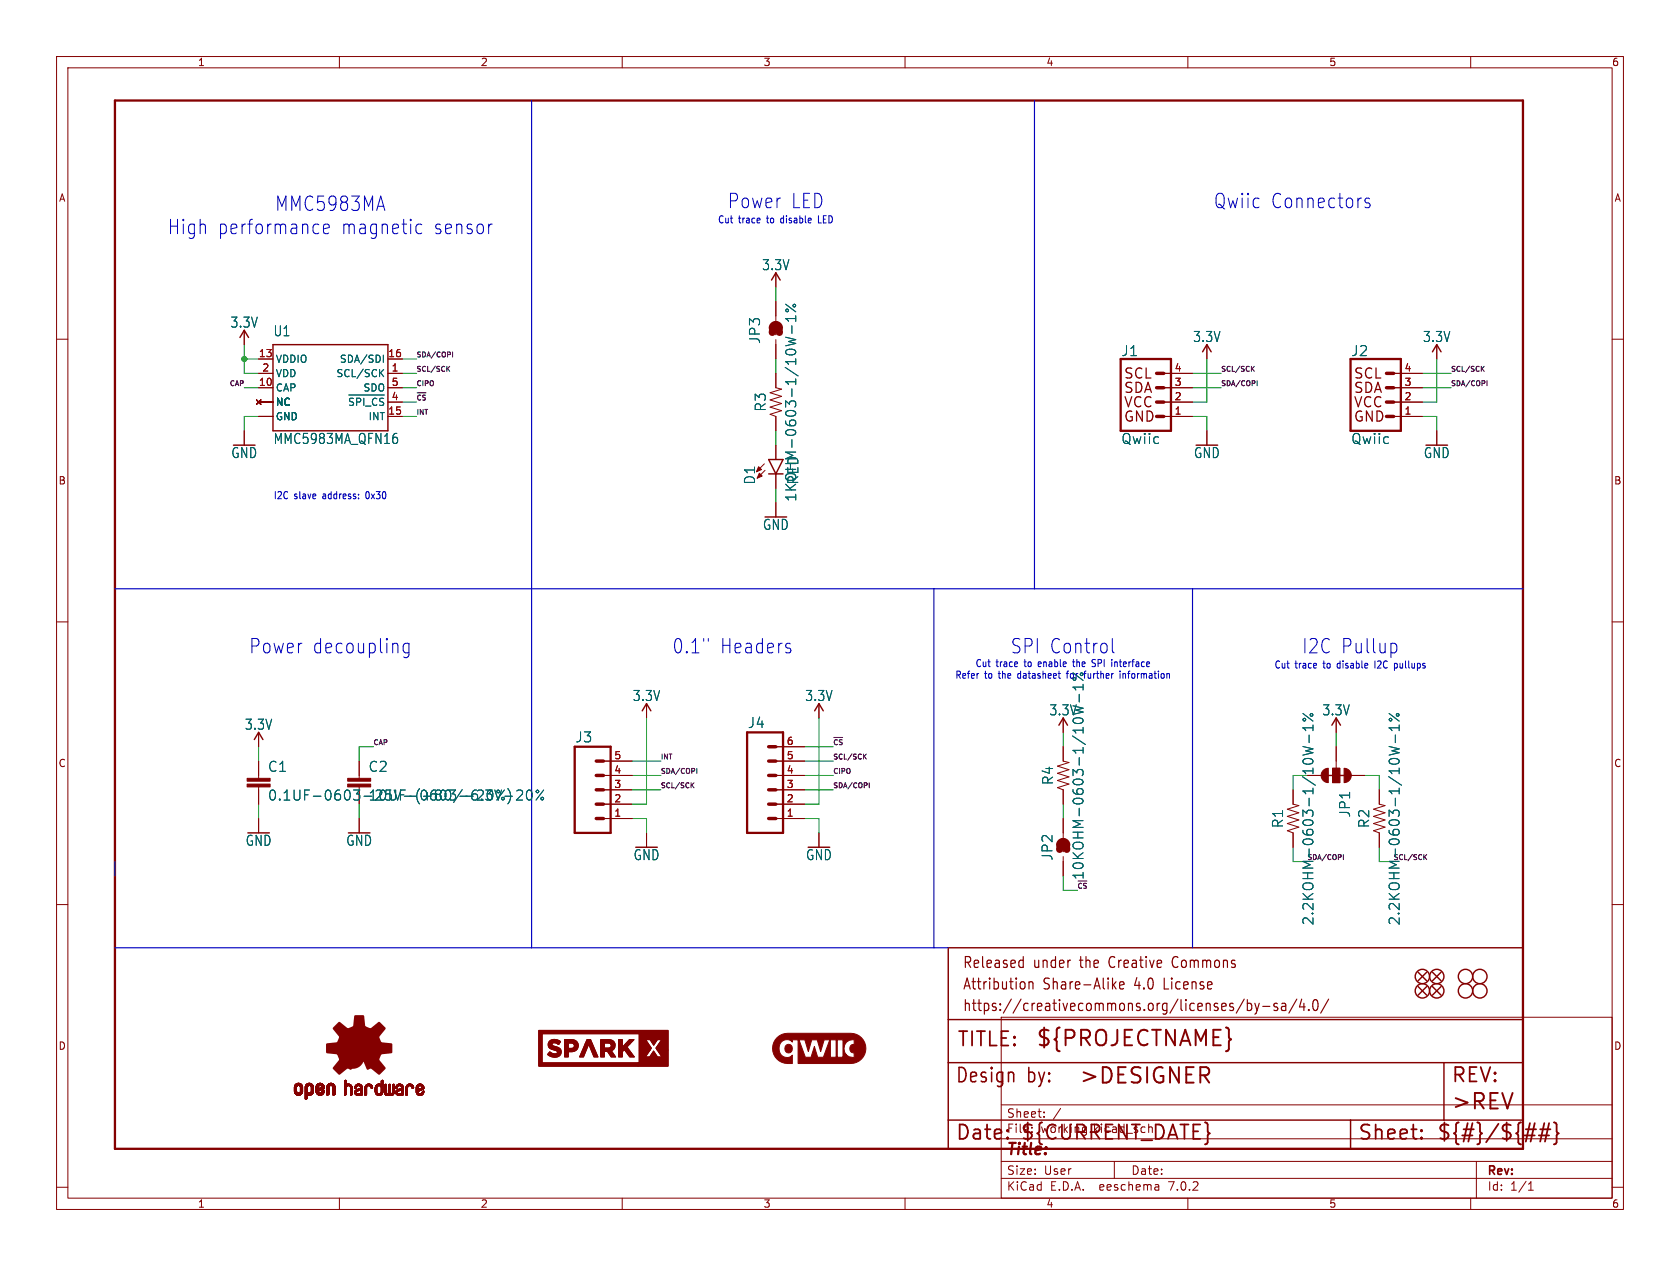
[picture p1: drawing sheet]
<svg xmlns="http://www.w3.org/2000/svg" width="297mm" height="224mm" viewBox="0 0 297 224" stroke-linecap="round" stroke-linejoin="round" font-family="sans-serif">
<defs><g id="words">
<g font-size="3.8" fill="#840000">
<text x="183.1" y="185.4">${PROJECTNAME}</text>
<text x="190.8" y="192">&gt;DESIGNER</text>
<text x="256.5" y="196.6">&gt;REV</text>
</g>
<g font-size="3.5" fill="#0000c2">
<text x="29.7" y="41.6">High</text>
<text x="38.4" y="41.6">performance</text>
<text x="48.6" y="37.5">MMC5983MA</text>
<text x="60.2" y="41.6">magnetic</text>
<text x="76.5" y="41.6">sensor</text>
<text x="128.7" y="37">Power</text>
<text x="139.8" y="37">LED</text>
<text x="214.6" y="37">Qwiic</text>
<text x="224.6" y="37">Connectors</text>
<text x="44.1" y="115.8">Power</text>
<text x="55.2" y="115.8">decoupling</text>
<text x="118.9" y="115.8">0.1&quot;</text>
<text x="127.3" y="115.8">Headers</text>
<text x="178.7" y="115.8">SPI Control</text>
<text x="230.2" y="115.8">I2C Pullup</text>
</g>
<g font-size="3.5" fill="#840000">
<text x="169.2" y="185.4">TITLE:</text>
<text x="168.9" y="191.8">Design</text>
<text x="181.5" y="191.8">by:</text>
<text x="256.5" y="191.8">REV:</text>
<text x="168.9" y="201.9">Date:</text>
<text x="180.3" y="201.9">${CURRENT_DATE}</text>
<text x="240" y="201.9">Sheet:</text>
<text x="254" y="201.9">${#}/${##}</text>
</g>
<text font-size="2.8" fill="#840000" x="178" y="204.7">Title:</text>
<g font-size="2.7" fill="#840000">
<text x="170.2" y="171.5">Released</text>
<text x="182.6" y="171.5">under</text>
<text x="190.9" y="171.5">the</text>
<text x="196.2" y="171.5">Creative</text>
<text x="207.6" y="171.5">Commons</text>
<text x="170.2" y="175.3">Attribution</text>
<text x="170.2" y="179.1">https://creativecommons.org/licenses/by-sa/4.0/</text>
<text x="184.4" y="175.3">Share-Alike</text>
<text x="200.6" y="175.3">4.0</text>
<text x="205.9" y="175.3">License</text>
</g>
<g font-size="2.5" fill="#006464">
<text x="134.7" y="48">3.3V</text>
<text x="40.7" y="58.1">3.3V</text>
<text x="48.3" y="59.6">U1</text>
<text x="134.5" y="60.9" transform="rotate(-90 134.5 60.9)">JP3</text>
<text x="198.2" y="63.2">J1</text>
<text x="210.9" y="60.7">3.3V</text>
<text x="238.8" y="63.2">J2</text>
<text x="251.5" y="60.7">3.3V</text>
<text x="135.5" y="72.9" transform="rotate(-90 135.5 72.9)">R3</text>
<text x="40.8" y="81.2">GND</text>
<text x="48.3" y="78.7">MMC5983MA_QFN16</text>
<text x="198.2" y="78.7">Qwiic</text>
<text x="211" y="81.2">GND</text>
<text x="238.8" y="78.7">Qwiic</text>
<text x="251.7" y="81.2">GND</text>
<text x="133.6" y="85.8" transform="rotate(-90 133.6 85.8)">D1</text>
<text x="140.9" y="88.8" transform="rotate(-90 140.9 88.8)">1KOHM-0603-1/10W-1%</text>
<text x="141.3" y="85.8" transform="rotate(-90 141.3 85.8)">RED</text>
<text x="134.8" y="93.9">GND</text>
<text x="111.8" y="124.2">3.3V</text>
<text x="142.3" y="124.2">3.3V</text>
<text x="43.2" y="129.2">3.3V</text>
<text x="101.7" y="131.5">J3</text>
<text x="132.2" y="128.9">J4</text>
<text x="185.5" y="126.7">3.3V</text>
<text x="233.7" y="126.7">3.3V</text>
<text x="47.3" y="136.7">C1</text>
<text x="65.1" y="136.7">C2</text>
<text x="47.3" y="141.8">0.1UF-0603-25V-(+80/-20%)</text>
<text x="65.1" y="141.8">10UF-0603-6.3V-20%</text>
<text x="186.3" y="138.9" transform="rotate(-90 186.3 138.9)">R4</text>
<text x="43.4" y="149.8">GND</text>
<text x="61.2" y="149.8">GND</text>
<text x="227" y="146.5" transform="rotate(-90 227 146.5)">R1</text>
<text x="238.8" y="144.6" transform="rotate(-90 238.8 144.6)">JP1</text>
<text x="242.2" y="146.5" transform="rotate(-90 242.2 146.5)">R2</text>
<text x="112" y="152.3">GND</text>
<text x="142.4" y="152.3">GND</text>
<text x="186.2" y="152.3" transform="rotate(-90 186.2 152.3)">JP2</text>
<text x="191.7" y="155.7" transform="rotate(-90 191.7 155.7)">10KOHM-0603-1/10W-1%</text>
<text x="232.4" y="163.7" transform="rotate(-90 232.4 163.7)">2.2KOHM-0603-1/10W-1%</text>
<text x="247.6" y="163.7" transform="rotate(-90 247.6 163.7)">2.2KOHM-0603-1/10W-1%</text>
</g>
<g font-size="2.5" fill="#840000">
<text x="198.6" y="67.2">SCL</text>
<text x="198.6" y="69.7">SDA</text>
<text x="239.3" y="67.2">SCL</text>
<text x="239.3" y="69.7">SDA</text>
<text x="198.6" y="74.8">GND</text>
<text x="198.6" y="72.3">VCC</text>
<text x="239.3" y="74.8">GND</text>
<text x="239.3" y="72.3">VCC</text>
</g>
<g font-size="2.1" fill="#840000">
<text x="178" y="197.9">Sheet:</text>
<text x="186.2" y="197.9">/</text>
<text x="178" y="200.6">File:</text>
<text x="184" y="200.6">working.kicad_sch</text>
<text x="178" y="208">Size:</text>
<text x="184.6" y="208">User</text>
<text x="200" y="208">Date:</text>
<text x="263" y="208.2">Rev:</text>
<text x="178" y="210.8">KiCad</text>
<text x="185.7" y="210.8">E.D.A.</text>
<text x="194.4" y="210.8">eeschema</text>
<text x="206.7" y="210.8">7.0.2</text>
<text x="263" y="210.8">Id:</text>
<text x="267" y="210.8">1/1</text>
</g>
<g font-size="1.8" fill="#840000">
<text x="35" y="11.8">1</text>
<text x="85" y="11.8">2</text>
<text x="135" y="11.8">3</text>
<text x="185" y="11.8">4</text>
<text x="235" y="11.8">5</text>
<text x="285" y="11.8">6</text>
<text x="10.4" y="35.8">A</text>
<text x="285.4" y="35.8">A</text>
<text x="10.3" y="85.8">B</text>
<text x="285.3" y="85.8">B</text>
<text x="10.3" y="135.8">C</text>
<text x="285.3" y="135.8">C</text>
<text x="10.3" y="185.8">D</text>
<text x="285.3" y="185.8">D</text>
<text x="35" y="213.8">1</text>
<text x="85" y="213.8">2</text>
<text x="135" y="213.8">3</text>
<text x="185" y="213.8">4</text>
<text x="235" y="213.8">5</text>
<text x="285" y="213.8">6</text>
</g>
<g font-size="1.8" fill="#0000c2">
<text x="126.9" y="39.8">Cut</text>
<text x="130.5" y="39.8">trace</text>
<text x="135.6" y="39.8">to</text>
<text x="138.2" y="39.8">disable</text>
<text x="145" y="39.8">LED</text>
<text x="48.3" y="88.5">I2C</text>
<text x="51.9" y="88.5">slave</text>
<text x="57.1" y="88.5">address:</text>
<text x="64.9" y="88.5">0x30</text>
<text x="172.4" y="118.2">Cut</text>
<text x="176.1" y="118.2">trace</text>
<text x="181.2" y="118.2">to</text>
<text x="183.7" y="118.2">enable</text>
<text x="190.1" y="118.2">the</text>
<text x="193.6" y="118.2">SPI interface</text>
<text x="225.3" y="118.5">Cut</text>
<text x="228.9" y="118.5">trace</text>
<text x="234" y="118.5">to</text>
<text x="236.6" y="118.5">disable</text>
<text x="243.4" y="118.5">I2C</text>
<text x="247" y="118.5">pullups</text>
<text x="168.8" y="120.3">Refer</text>
<text x="174" y="120.3">to</text>
<text x="176.6" y="120.3">the</text>
<text x="180.1" y="120.3">datasheet</text>
<text x="192.2" y="120.3">further</text>
<text x="198.7" y="120.3">information</text>
</g>
<g font-size="1.8" fill="#a90000">
<text x="45.7" y="63.2">13</text>
<text x="46.3" y="65.8">2</text>
<text x="68.6" y="63.2">16</text>
<text x="69.2" y="65.8">1</text>
<text x="207.6" y="65.8">4</text>
<text x="248.3" y="65.8">4</text>
<text x="45.7" y="68.3">10</text>
<text x="69.2" y="70.9">4</text>
<text x="69.2" y="68.3">5</text>
<text x="207.6" y="70.9">2</text>
<text x="207.6" y="68.3">3</text>
<text x="248.3" y="70.9">2</text>
<text x="248.3" y="68.3">3</text>
<text x="68.6" y="73.4">15</text>
<text x="207.6" y="73.4">1</text>
<text x="248.3" y="73.4">1</text>
<text x="139" y="131.8">6</text>
<text x="108.6" y="136.9">4</text>
<text x="108.6" y="134.4">5</text>
<text x="139" y="136.9">4</text>
<text x="139" y="134.4">5</text>
<text x="108.6" y="142">2</text>
<text x="108.6" y="139.4">3</text>
<text x="139" y="142">2</text>
<text x="139" y="139.4">3</text>
<text x="108.6" y="144.5">1</text>
<text x="139" y="144.5">1</text>
</g>
<g font-size="1.8" fill="#006464">
<text x="48.8" y="64.3">VDDIO</text>
<text x="60" y="64.3">SDA/SDI</text>
<text x="48.8" y="69.4">CAP</text>
<text x="48.8" y="71.9">NC</text>
<text x="48.8" y="66.9">VDD</text>
<text x="59.4" y="66.9">SCL/SCK</text>
<text x="64.1" y="69.4">SDO</text>
<text x="48.8" y="74.5">GND</text>
<text x="61.4" y="72.6">~{SPI_CS}</text>
<text x="65" y="74.5">INT</text>
<text x="189" y="120.3">for</text>
</g>
<g font-size="1.2" fill="#0f0f0f">
<text x="73.7" y="65.8">SCL/SCK</text>
<text x="73.7" y="63.3">SDA/COPI</text>
<text x="215.9" y="65.8">SCL/SCK</text>
<text x="256.5" y="65.8">SCL/SCK</text>
<text x="40.4" y="68.3">CAP</text>
<text x="73.7" y="70.9">~{CS}</text>
<text x="73.7" y="68.3">CIPO</text>
<text x="215.9" y="68.3">SDA/COPI</text>
<text x="256.5" y="68.3">SDA/COPI</text>
<text x="73.7" y="73.4">INT</text>
<text x="66" y="131.8">CAP</text>
<text x="147.3" y="131.8">~{CS}</text>
<text x="116.8" y="136.9">SDA/COPI</text>
<text x="116.8" y="134.4">INT</text>
<text x="147.3" y="134.4">SCL/SCK</text>
<text x="147.3" y="136.9">CIPO</text>
<text x="116.8" y="139.5">SCL/SCK</text>
<text x="147.3" y="139.5">SDA/COPI</text>
<text x="231.1" y="152.2">SDA/COPI</text>
<text x="246.4" y="152.2">SCL/SCK</text>
<text x="190.5" y="157.2">~{CS}</text>
</g>
</g></defs>
<g fill="none" stroke="#840000" stroke-width=".18">
<path d="M10 10h277v203.9h-277zM12 12h273v199.9h-273zM60 10v2M110 10v2M160 10v2M210 10v2M260 10v2M10 60h2M43.2 58.4v2.6M137.2 48.3v2.5M137.2 53.3v3.5M285 60h2"/>
<path d="M43.2 76.2v2.5M45.3 70.7l.8 .8M45.7 66h2.6M45.7 68.6h2.6M45.7 73.7h2.6M45.7 71.1h2.6M45.7 63.5h2.6M46.1 70.7l-.8 .8M68.6 66h2.5M68.6 68.6h2.5M68.6 73.7h2.5M68.6 71.1h2.5"/>
<path d="M68.6 63.5h2.5M137.2 60.1v3.4M137.2 66v2.6l1 .2-2.1 .7 2.1 .6-2.1 .6 2.1 .7-2.1 .6 2.1 .6-2.1 .7 1.1 .4v2.5M137.2 78.7v2.6M205.7 66h5.1M205.7 68.6h5.1M205.7 73.7h5.1M205.7 71.1h5.1M213.4 61v2.5M213.4 76.2v2.5M246.4 66h5.1M246.4 68.6h5.1"/>
<path d="M246.4 73.7h5.1M246.4 71.1h5.1M254 61v2.5M254 76.2v2.5M135.1 82l-1.4 1.4M135.3 83.2l-1.4 1.4M137.2 83.8v2.6M137.2 88.9v2.5M10 110h2M285 110h2M45.7 129.5v2.6M45.7 134.6v3.1"/>
<path d="M45.7 139.2v3M63.5 134.6v3.1M106.7 139.7h5.1M106.7 137.2h5.1M106.7 134.6h5.1M114.3 124.5v2.5M137.2 139.7h5M137.2 137.2h5M137.2 134.6h5M137.2 132.1h5M144.8 124.5v2.5M188 127v2.5"/>
<path d="M188 132.1v2.5l1 .3-2.1 .6 2.1 .6-2.1 .7 2.1 .6-2.1 .6 2.1 .7-2.1 .6 1.1 .4v2.5M228.6 139.7v2.5l1 .3-2 .6 2 .7-2 .6 2 .6-2 .7 2 .6-2 .6 1 .4v2.6M231.1 137.2h2.6M235.6 135.9h1.3v2.5h-1.3zM236.2 127v2.5M236.2 132.1v3.8M238.8 137.2h2.5M243.8 139.7v2.5l1.1 .3-2.1 .6 2.1 .7-2.1 .6 2.1 .6-2.1 .7 2.1 .6-2.1 .6 1 .4v2.6M10 160h2M45.7 144.8v2.5M63.5 144.8v2.5M106.7 144.8h5.1"/>
<path d="M106.7 142.2h5.1M114.3 147.3v2.6M137.2 144.8h5M137.2 142.2h5M144.8 147.3v2.6M188 144.8v3.4M188 151.5v3.4M285 160h2M177 179.9h108v32h-108zM177 195.4h108M184.6 197.5v.1M184.6 196.7v.1"/>
<path d="M10 210h2M60 211.9v2M110 211.9v2M160 211.9v2M177 208.4h108M177 205.4h108M177 201.4h108M197 205.4v3M204.6 209.5l.3 .2v.8M204.9 210.4l-.5 .1M204.9 209.9h-.5M210 211.9v2"/>
<path d="M260 211.9v2M261 205.4v6.5M270.2 210.5h.9M270.2 209.4l.4-.4v1.5M285 210h2"/>
</g>
<g fill="none" stroke="#840000" stroke-width=".25">
<path d="M42.4 59.7l.8-1.3 .7 1.3M136.4 49.5l.8-1.2 .7 1.2M137.2 57.4v1.8M48.3 61h20.3v15.2h-20.3zM212.6 62.2l.8-1.2 .7 1.2M253.2 62.2l.8-1.2 .8 1.2M135.9 83.8h2.5M135.9 81.3h2.5l-1.2 2.5zM45 130.8l.7-1.3 .8 1.3M113.5 125.7l.8-1.2 .8 1.2M144 125.7l.8-1.2 .7 1.2M187.2 128.3l.8-1.3 .7 1.3"/>
<path d="M234.4 137.2h3.9M235.5 128.3l.7-1.3 .8 1.3M188 148.8v1.8M250.7 174.5l1.5 1.5M250.7 172l1.5 1.5M252.2 174.5l-1.5 1.5M252.2 172l-1.5 1.5M253.2 174.5l1.6 1.5M253.2 172l1.6 1.5M254.8 172l-1.6 1.5M254.8 174.5l-1.6 1.5M167.6 198.1h101.6v-30.5h-101.6v35.6h101.6"/>
<path d="M167.6 180.3h101.6M167.6 188h101.6M238.8 198.1v5.1M255.3 188v10.1"/>
<circle cx="251.5" cy="175.3" r="1.27"/>
<circle cx="251.5" cy="172.7" r="1.27"/>
<circle cx="254" cy="172.7" r="1.27"/>
<circle cx="254" cy="175.3" r="1.27"/>
<circle cx="259.1" cy="172.7" r="1.27"/>
<circle cx="259.1" cy="175.3" r="1.27"/>
<circle cx="261.6" cy="172.7" r="1.27"/>
<circle cx="261.6" cy="175.3" r="1.27"/>
</g>
<g fill="none" stroke="#006464" stroke-width=".18">
<path d="M138.9 59.6l1.8 .5-1.3 .3 1.3 .3M138.9 53.8l1.8 1.4M140 57.6v1.4M140.7 55.8v1.1M140.7 56.3h-1.8l.5 .6M61.7 69.9h6.2M62.5 70.5l-.5-.1-.2 .3M63.8 70.7l-.3-.3h-.4v1.3M64.3 70.4v1.3M66.6 70.6l-.3-.2-.4 .3M67.3 65.9l.5 .7M67.8 62.8v1.3"/>
<path d="M67.8 65.4l-.7 .7M67.8 70.5l-.5-.1-.2 .3M69.7 77.3l.5 .1 .1 .3-.1 .6-.2 .1h-.3M69.9 76.7h.3M189.7 119l1.8 1.4M191.2 119l.3 .3-.3 .2M89.8 139.6a2.09 2.09 0 0 1 0 2.5M91.4 139.9l.2-.2 .6 .1a.48 .48 0 0 1 .1 .7l-1 1h1.1M93.2 139.9l.5-.2a1.11 1.11 0 0 1 0 1.8h-.2a1.08 1.08 0 0 1-.3-1.6zM96.1 139.7l-1.3 1.8M189.7 124.8l1.8 .5-1.3 .3 1.3 .3-1.8 .5M190.8 122.8v1.4"/>
<path d="M191.5 121v1M191.5 121.5h-1.8l.5 .5M230.3 132l1.8 .5-1.3 .3 1.3 .3-1.8 .5M230.3 126.2l1.8 1.4M231.4 130v1.4M232.1 128.7h-1.8l.5 .5M232.1 128.2v1M245.6 132l1.8 .5-1.3 .3 1.3 .3-1.8 .5M245.6 126.2l1.8 1.4M246.7 130v1.4M247.4 128.2v1M247.4 128.7h-1.8l.5 .5"/>
<path d="M89.3 140.8h1.3"/>
<circle cx="139.2" cy="54.9" r=".25"/>
<circle cx="140.4" cy="54.1" r=".25"/>
<circle cx="95" cy="140" r=".25"/>
<circle cx="230.6" cy="127.3" r=".25"/>
<circle cx="231.9" cy="126.4" r=".25"/>
<circle cx="245.8" cy="127.3" r=".25"/>
<circle cx="247.1" cy="126.4" r=".25"/>
<circle cx="95.9" cy="141.3" r=".25"/>
</g>
<g fill="#840000" stroke="#840000" stroke-width=".18">
<path d="M61.5 138.7h4v.5h-4z"/>
<path d="M61.5 137.7h4v.5h-4z"/>
<path d="M233.9 136.3l.4-.3 .5-.1v2.5a1.27 1.27 0 0 1-1.1-.8 1.27 1.27 0 0 1 .2-1.3z"/>
<path d="M235.6 135.9h1.3v2.5h-1.3z"/>
<path d="M237.6 135.9a1.27 1.27 0 0 1 1.3 1.3h-1.3z"/>
<path d="M237.6 137.2h1.3a1.27 1.27 0 0 1-1.3 1.2z"/>
<path d="M138.9 184.9a.7 .7 0 0 1 1 .1 .7 .7 0 0 1 0 1 .7 .7 0 0 1-1 0 .92 .92 0 0 1 0-1.1z"/>
<path d="M137.4 183.5l.8-.5 1-.2h11.2a2.67 2.67 0 0 1 2.7 2.7 2.67 2.67 0 0 1-2.7 2.6h-9.3v-4.2h.2l1.1 3.1h1l.6-1.9 .6 1.9h.9l1.2-3.1h.1v3.1h2.2l.6-.4a1.57 1.57 0 0 0 1.3 .4h.1v-.8a.73 .73 0 0 1-.8-.7 .73 .73 0 0 1 .8-.8v-.8h-.2a1.59 1.59 0 0 0-1.5 .9 1.59 1.59 0 0 0 .3 1.8l-.6 .4v-3.1h-1v3.1h-.2v-3.1h-2.1l-.6 2.1-.6-2.1h-1l-.6 2.1-.6-2.1h-2.2v.4a1.41 1.41 0 0 0-1.8-.2 1.41 1.41 0 0 0-.5 1.7 1.35 1.35 0 0 0 .9 1.2 1.35 1.35 0 0 0 1.4-.4v1.5h-.8a2.67 2.67 0 0 1-2.5-1.6 2.67 2.67 0 0 1 .6-3z"/>
<path d="M43.7 138.7h4.1v.5h-4.1z"/>
<path d="M43.7 137.7h4.1v.5h-4.1z"/>
<path d="M52 193l.4 .1z"/>
<path d="M52 193h.4z"/>
<path d="M52 192.9l.4 .1z"/>
<path d="M52 192.9h.4z"/>
<path d="M52 192.8l.4 .1z"/>
<path d="M52 192.8h.4z"/>
<path d="M52 192.7l.4 .1z"/>
<path d="M52 192.7h.4z"/>
<path d="M52 192.6l.4 .1z"/>
<path d="M52 192.6h.4z"/>
<path d="M52 192.5l.4 .1z"/>
<path d="M52 192.5h.4z"/>
<path d="M52 192.4l.4 .1z"/>
<path d="M52 192.4h.4z"/>
<path d="M52 192.3l.4 .1z"/>
<path d="M52 192.3h.4z"/>
<path d="M52.1 193.1h.4z"/>
<path d="M52.1 193.1h.3z"/>
<path d="M52.1 192.3h.3z"/>
<path d="M52.1 192.2l.3 .1z"/>
<path d="M52.1 192.2h.3z"/>
<path d="M52.1 192.2h.4z"/>
<path d="M52.1 193.2h.4z"/>
<path d="M52.1 193.1l.4 .1z"/>
<path d="M52.1 192.1l.4 .1z"/>
<path d="M52.1 192.1h.4z"/>
<path d="M52.1 193.3h.5z"/>
<path d="M52.1 193.2l.5 .1z"/>
<path d="M52.1 192.1h.5z"/>
<path d="M52.1 192l.5 .1z"/>
<path d="M52.1 192h.5z"/>
<path d="M52.1 193.3h.6z"/>
<path d="M52.1 192h.6z"/>
<path d="M52.1 193.4h1.3z"/>
<path d="M52.1 193.3l.6 .1z"/>
<path d="M52.1 192h1.3z"/>
<path d="M52.2 193.4h1.2z"/>
<path d="M52.2 191.9l1.2 .1z"/>
<path d="M52.2 191.9h1.2z"/>
<path d="M52.2 193.4l1.2 .1z"/>
<path d="M52.2 191.9h1.1z"/>
<path d="M52.2 193.5h1.1z"/>
<path d="M52.2 191.8l1.1 .1z"/>
<path d="M52.2 191.8h1.1z"/>
<path d="M52.3 193.5h1z"/>
<path d="M52.3 191.8h1z"/>
<path d="M52.3 193.5l1 .1z"/>
<path d="M52.3 193.6h1z"/>
<path d="M52.3 193.6h.9z"/>
<path d="M52.3 191.8h.9z"/>
<path d="M52.3 191.7l.9 .1z"/>
<path d="M52.4 191.7h.8z"/>
<path d="M52.4 193.6h.8z"/>
<path d="M52.4 193.6h.7z"/>
<path d="M52.4 193.6l.7 .1z"/>
<path d="M52.4 191.7h.7z"/>
<path d="M52.4 193.7h.7z"/>
<path d="M52.5 193.7h.6z"/>
<path d="M52.5 191.7h.6z"/>
<path d="M52.5 193.7h.5z"/>
<path d="M52.5 191.6l.5 .1z"/>
<path d="M52.5 191.6h.5z"/>
<path d="M52.6 193.7h.4z"/>
<path d="M52.6 191.6h.4z"/>
<path d="M52.6 193.7h.3z"/>
<path d="M52.6 191.6h.3z"/>
<path d="M52.7 193.7h.2z"/>
<path d="M52.7 191.6h.2z"/>
<path d="M52.8 192h.6z"/>
<path d="M52.9 193.3l.5 .1z"/>
<path d="M52.9 192h.5z"/>
<path d="M52.9 193.3h.5z"/>
<path d="M52.9 192l.5 .1z"/>
<path d="M53 193.3h.5z"/>
<path d="M53 192.1h.4z"/>
<path d="M53 193.2l.5 .1z"/>
<path d="M53 192.1h.5z"/>
<path d="M53 193.2h.5z"/>
<path d="M53.1 193.2h.4z"/>
<path d="M53.1 192.1l.4 .1z"/>
<path d="M53.1 192.2h.4z"/>
<path d="M53.1 193.1l.4 .1z"/>
<path d="M53.1 193.1h.4z"/>
<path d="M53.1 192.2l.4 .1z"/>
<path d="M53.1 193l.4 .1z"/>
<path d="M53.1 193h.4z"/>
<path d="M53.1 192.9l.4 .1z"/>
<path d="M53.1 192.9h.4z"/>
<path d="M53.1 192.8l.4 .1z"/>
<path d="M53.1 192.8h.4z"/>
<path d="M53.1 192.7l.4 .1z"/>
<path d="M53.1 192.7h.4z"/>
<path d="M53.1 192.6l.4 .1z"/>
<path d="M53.1 192.6h.4z"/>
<path d="M53.1 192.5l.4 .1z"/>
<path d="M53.1 192.5h.4z"/>
<path d="M53.1 192.4l.4 .1z"/>
<path d="M53.1 192.4h.4z"/>
<path d="M53.1 192.3l.4 .1z"/>
<path d="M53.1 192.3h.4z"/>
<path d="M54 194.4h.2z"/>
<path d="M54 194.3l.3 .1z"/>
<path d="M54 194.3h.3z"/>
<path d="M54 194.2l.3 .1z"/>
<path d="M54 194.2h.3z"/>
<path d="M54 194.1l.3 .1z"/>
<path d="M54 194.1h.3z"/>
<path d="M54 194l.3 .1z"/>
<path d="M54 194h.3z"/>
<path d="M54 193.9l.3 .1z"/>
<path d="M54 193.9h.3z"/>
<path d="M54 193.8l.3 .1z"/>
<path d="M54 193.8h.3z"/>
<path d="M54 193.7l.3 .1z"/>
<path d="M54 193.7h.3z"/>
<path d="M54 193.7h.4z"/>
<path d="M54 193.7h1z"/>
<path d="M54 193.6l1 .1z"/>
<path d="M54 193.6h1.1z"/>
<path d="M54 193.6h1.2z"/>
<path d="M54 193.5l1.2 .1z"/>
<path d="M54 193.5h1.2z"/>
<path d="M54 193.5h1.3z"/>
<path d="M54 193.4l1.3 .1z"/>
<path d="M54 193.4h1.3z"/>
<path d="M54 193.3l.6 .1z"/>
<path d="M54 193.3h.6z"/>
<path d="M54 193.3h.5z"/>
<path d="M54 193.2l.5 .1z"/>
<path d="M54 193.2h.4z"/>
<path d="M54 193.1l.4 .1z"/>
<path d="M54 193.1h.4z"/>
<path d="M54 193.1h.3z"/>
<path d="M54 193l.3 .1z"/>
<path d="M54 193h.3z"/>
<path d="M54 192.9l.3 .1z"/>
<path d="M54 192.9h.3z"/>
<path d="M54 192.8l.3 .1z"/>
<path d="M54 192.8h.3z"/>
<path d="M54 192.7l.3 .1z"/>
<path d="M54 192.7h.3z"/>
<path d="M54 192.6l.3 .1z"/>
<path d="M54 192.6h.3z"/>
<path d="M54 192.5l.3 .1z"/>
<path d="M54 192.5h.3z"/>
<path d="M54 192.4l.3 .1z"/>
<path d="M54 192.4h.3z"/>
<path d="M54 192.3l.3 .1z"/>
<path d="M54 192.3h.3z"/>
<path d="M54 192.2l.3 .1z"/>
<path d="M54 192.2h.3z"/>
<path d="M54 192.2h.4z"/>
<path d="M54 194.4h.1z"/>
<path d="M54 192.1l.4 .1z"/>
<path d="M54 192.1h.4z"/>
<path d="M54 192.1h.5z"/>
<path d="M54 192l.5 .1z"/>
<path d="M54 192h.5z"/>
<path d="M54 192h.6z"/>
<path d="M54 192h1.3z"/>
<path d="M54.1 191.9l1.2 .1z"/>
<path d="M54.1 191.9h1.2z"/>
<path d="M54.1 191.8l1.1 .1z"/>
<path d="M54.1 191.8h1.1z"/>
<path d="M54.2 191.8h1z"/>
<path d="M54.2 191.8h.9z"/>
<path d="M54.3 191.7l.8 .1z"/>
<path d="M54.3 191.7h.8z"/>
<path d="M54.3 191.7h.7z"/>
<path d="M54.4 191.7h.6z"/>
<path d="M54.4 193.7h.5z"/>
<path d="M54.4 191.6l.5 .1z"/>
<path d="M54.5 193.7h.4z"/>
<path d="M54.5 191.6h.4z"/>
<path d="M54.5 191.6h.3z"/>
<path d="M54.6 193.7h.2z"/>
<path d="M54.6 191.6h.2z"/>
<path d="M54.7 192h.6z"/>
<path d="M54.8 193.3l.5 .1z"/>
<path d="M54.8 193.3h.6z"/>
<path d="M54.8 192h.6z"/>
<path d="M54.9 193.3h.5z"/>
<path d="M54.9 192l.5 .1z"/>
<path d="M54.9 192.1h.5z"/>
<path d="M54.9 193.2l.5 .1z"/>
<path d="M54.9 193.2h.5z"/>
<path d="M55 193.2h.4z"/>
<path d="M55 192.1l.4 .1z"/>
<path d="M55 192.1h.4z"/>
<path d="M55 192.2h.4z"/>
<path d="M55 193.1l.4 .1z"/>
<path d="M55 193.1h.4z"/>
<path d="M55 193l.4 .1z"/>
<path d="M55 192.3h.4z"/>
<path d="M55 192.2l.4 .1z"/>
<path d="M55 193h.4z"/>
<path d="M55 192.9l.4 .1z"/>
<path d="M55 192.9h.4z"/>
<path d="M55 192.8l.4 .1z"/>
<path d="M55 192.8h.4z"/>
<path d="M55 192.7l.4 .1z"/>
<path d="M55 192.7h.4z"/>
<path d="M55 192.6l.4 .1z"/>
<path d="M55 192.6h.4z"/>
<path d="M55 192.5l.4 .1z"/>
<path d="M55 192.5h.4z"/>
<path d="M55 192.4l.4 .1z"/>
<path d="M55 192.4h.4z"/>
<path d="M55 192.3l.4 .1z"/>
<path d="M55.9 193.1l.4 .1z"/>
<path d="M55.9 193.1h.4z"/>
<path d="M55.9 193l.4 .1z"/>
<path d="M55.9 193h.4z"/>
<path d="M55.9 193h.5z"/>
<path d="M55.9 192.9l.5 .1z"/>
<path d="M55.9 192.9h.5z"/>
<path d="M55.9 192.9h.6z"/>
<path d="M55.9 192.9h.7z"/>
<path d="M55.9 192.8l.7 .1z"/>
<path d="M55.9 192.8h.7z"/>
<path d="M55.9 192.8h.8z"/>
<path d="M55.9 192.8h.9z"/>
<path d="M55.9 192.7l1 .1z"/>
<path d="M55.9 192.7h1z"/>
<path d="M55.9 192.7h1.1z"/>
<path d="M55.9 192.7h1.2z"/>
<path d="M55.9 192.6l1.2 .1z"/>
<path d="M55.9 192.6h1.2z"/>
<path d="M55.9 192.6h1.3z"/>
<path d="M55.9 192.6h1.4z"/>
<path d="M55.9 192.5l.4 .1z"/>
<path d="M55.9 192.5h.4z"/>
<path d="M55.9 192.5h.3z"/>
<path d="M55.9 192.4l.3 .1z"/>
<path d="M55.9 192.4h.3z"/>
<path d="M55.9 192.3l.3 .1z"/>
<path d="M55.9 192.3h.3z"/>
<path d="M55.9 192.3h.4z"/>
<path d="M55.9 192.2l.4 .1z"/>
<path d="M55.9 192.2h.4z"/>
<path d="M55.9 193.2h.5z"/>
<path d="M55.9 193.2h.4z"/>
<path d="M55.9 192.1l.4 .1z"/>
<path d="M55.9 192.1h.4z"/>
<path d="M55.9 193.3h.5z"/>
<path d="M55.9 193.2l.5 .1z"/>
<path d="M55.9 192.1h.5z"/>
<path d="M55.9 192l.5 .1z"/>
<path d="M55.9 193.3h.6z"/>
<path d="M55.9 192h.5z"/>
<path d="M55.9 192h.6z"/>
<path d="M55.9 193.4h1.3z"/>
<path d="M55.9 193.3l.6 .1z"/>
<path d="M56 193.4h1.2z"/>
<path d="M56 192h1.2z"/>
<path d="M56 191.9l1.2 .1z"/>
<path d="M56 191.9h1.2z"/>
<path d="M56 193.4l1.2 .1z"/>
<path d="M56 193.5h1.1z"/>
<path d="M56 193.5h1.2z"/>
<path d="M56.1 193.5h1z"/>
<path d="M56.1 191.8l1 .1z"/>
<path d="M56.1 191.8h1z"/>
<path d="M56.1 193.5l1 .1z"/>
<path d="M56.1 193.6h1z"/>
<path d="M56.1 193.6h.9z"/>
<path d="M56.2 191.8h.9z"/>
<path d="M56.2 193.6h.8z"/>
<path d="M56.2 191.7l.8 .1z"/>
<path d="M56.2 191.7h.8z"/>
<path d="M56.2 193.6l.8 .1z"/>
<path d="M56.2 191.7h.7z"/>
<path d="M56.3 193.7h.6z"/>
<path d="M56.3 191.7h.6z"/>
<path d="M56.3 191.6l.6 .1z"/>
<path d="M56.3 192.5l1 .1z"/>
<path d="M56.4 192.5h.9z"/>
<path d="M56.4 191.6h.4z"/>
<path d="M56.4 193.7h.4z"/>
<path d="M56.4 193.7h.3z"/>
<path d="M56.5 193.7h.2z"/>
<path d="M56.5 192.5h.8z"/>
<path d="M56.5 191.6h.2z"/>
<path d="M56.5 192.4l.8 .1z"/>
<path d="M56.6 192.4h.7z"/>
<path d="M56.7 192.4h.6z"/>
<path d="M56.7 192h.5z"/>
<path d="M56.7 193.3l.5 .1z"/>
<path d="M56.7 192h.6z"/>
<path d="M56.7 193.3h.5z"/>
<path d="M56.8 193.3h.5z"/>
<path d="M56.8 192.3l.5 .1z"/>
<path d="M56.8 192l.5 .1z"/>
<path d="M56.8 192.1h.5z"/>
<path d="M56.8 193.2l.5 .1z"/>
<path d="M56.8 192.3h.5z"/>
<path d="M56.8 193.2h.5z"/>
<path d="M56.9 193.2h.4z"/>
<path d="M56.9 192.1h.4z"/>
<path d="M56.9 192.3h.4z"/>
<path d="M56.9 192.1l.4 .1z"/>
<path d="M56.9 192.2h.4z"/>
<path d="M56.9 193.1l.4 .1z"/>
<path d="M56.9 193.1h.4z"/>
<path d="M56.9 192.2l.4 .1z"/>
<path d="M56.9 193l.4 .1z"/>
<path d="M57 193h.3z"/>
<path d="M57 192.9l.3 .1z"/>
<path d="M57 192.9h.3z"/>
<path d="M57.1 192.9h.2z"/>
<path d="M57.1 192.8l.2 .1z"/>
<path d="M57.2 192.8h.1z"/>
<path d="M57.8 193.6l.2 .1z"/>
<path d="M57.8 193.6h.3z"/>
<path d="M57.8 193.6h.4z"/>
<path d="M57.8 193.5l.4 .1z"/>
<path d="M57.8 193.5h.4z"/>
<path d="M57.8 193.4l.4 .1z"/>
<path d="M57.8 193.4h.4z"/>
<path d="M57.8 193.3l.4 .1z"/>
<path d="M57.8 193.3h.4z"/>
<path d="M57.8 193.2l.4 .1z"/>
<path d="M57.8 193.2h.4z"/>
<path d="M57.8 193.1l.4 .1z"/>
<path d="M57.8 193.1h.4z"/>
<path d="M57.8 193l.4 .1z"/>
<path d="M57.8 193h.4z"/>
<path d="M57.8 192.9l.4 .1z"/>
<path d="M57.8 192.9h.4z"/>
<path d="M57.8 192.8l.4 .1z"/>
<path d="M57.8 192.8h.4z"/>
<path d="M57.8 192.7l.4 .1z"/>
<path d="M57.8 192.7h.4z"/>
<path d="M57.8 192.6l.4 .1z"/>
<path d="M57.8 192.6h.4z"/>
<path d="M57.8 192.5l.4 .1z"/>
<path d="M57.8 192.5h.4z"/>
<path d="M57.8 192.4l.4 .1z"/>
<path d="M57.8 192.4h.4z"/>
<path d="M57.8 192.3l.4 .1z"/>
<path d="M57.8 192.3h.4z"/>
<path d="M57.8 193.7h.2z"/>
<path d="M57.8 192.2l.4 .1z"/>
<path d="M57.8 192.2h.4z"/>
<path d="M57.8 193.7h.1z"/>
<path d="M57.8 192.1l.4 .1z"/>
<path d="M57.8 192.1h.4z"/>
<path d="M57.8 192.1h.5z"/>
<path d="M57.8 192l.5 .1z"/>
<path d="M57.8 192h.6z"/>
<path d="M57.9 192h.6z"/>
<path d="M57.9 192h1.3z"/>
<path d="M57.9 191.9l1.2 .1z"/>
<path d="M57.9 191.9h1.2z"/>
<path d="M58 191.8l1.1 .1z"/>
<path d="M58 191.8h1z"/>
<path d="M58.1 191.7l.8 .1z"/>
<path d="M58.1 191.7h.8z"/>
<path d="M58.2 191.7h.6z"/>
<path d="M58.2 191.6l.6 .1z"/>
<path d="M58.3 191.6h.4z"/>
<path d="M58.4 191.6h.3z"/>
<path d="M58.4 191.6h.2z"/>
<path d="M58.6 192h.6z"/>
<path d="M58.7 192h.5z"/>
<path d="M58.7 192l.5 .1z"/>
<path d="M58.7 192.1h.5z"/>
<path d="M58.8 192.1h.4z"/>
<path d="M58.8 192.1l.4 .1z"/>
<path d="M58.8 192.2h.4z"/>
<path d="M58.8 193.6l.3 .1z"/>
<path d="M58.8 193.6h.3z"/>
<path d="M58.8 193.6h.4z"/>
<path d="M58.8 193.6h.5z"/>
<path d="M58.8 193.5l.5 .1z"/>
<path d="M58.8 193.5h.5z"/>
<path d="M58.8 193.4l.5 .1z"/>
<path d="M58.8 193.4h.5z"/>
<path d="M58.8 193.3l.5 .1z"/>
<path d="M58.8 193.3h.5z"/>
<path d="M58.8 193.2l.5 .1z"/>
<path d="M58.8 193.2h.5z"/>
<path d="M58.8 193.1l.5 .1z"/>
<path d="M58.8 193.1h.5z"/>
<path d="M58.8 193l.5 .1z"/>
<path d="M58.8 193h.5z"/>
<path d="M58.8 192.9l.5 .1z"/>
<path d="M58.8 192.9h.5z"/>
<path d="M58.8 192.8l.5 .1z"/>
<path d="M58.8 192.8h.5z"/>
<path d="M58.8 192.7l.5 .1z"/>
<path d="M58.8 192.7h.5z"/>
<path d="M58.8 192.6l.5 .1z"/>
<path d="M58.8 192.6h.5z"/>
<path d="M58.8 192.5l.5 .1z"/>
<path d="M58.8 192.5h.5z"/>
<path d="M58.8 192.4l.5 .1z"/>
<path d="M58.8 192.4h.5z"/>
<path d="M58.8 192.3l.5 .1z"/>
<path d="M58.8 192.3h.5z"/>
<path d="M58.8 192.2l.4 .1z"/>
<path d="M58.9 193.7h.2z"/>
<path d="M58.9 193.7h.1z"/>
<path d="M60.9 193.7h.1z"/>
<path d="M60.9 193.7h.2z"/>
<path d="M60.9 191.2h.3z"/>
<path d="M60.9 193.6l.3 .1z"/>
<path d="M60.9 193.6h.3z"/>
<path d="M60.9 193.5l.3 .1z"/>
<path d="M60.9 193.5h.3z"/>
<path d="M60.9 193.4l.3 .1z"/>
<path d="M60.9 193.4h.3z"/>
<path d="M60.9 193.3l.3 .1z"/>
<path d="M60.9 193.3h.3z"/>
<path d="M60.9 193.2l.3 .1z"/>
<path d="M60.9 193.2h.3z"/>
<path d="M60.9 193.1l.3 .1z"/>
<path d="M60.9 193.1h.3z"/>
<path d="M60.9 193l.3 .1z"/>
<path d="M60.9 193h.3z"/>
<path d="M60.9 192.9l.3 .1z"/>
<path d="M60.9 192.9h.3z"/>
<path d="M60.9 192.8l.3 .1z"/>
<path d="M60.9 192.8h.3z"/>
<path d="M60.9 192.7l.3 .1z"/>
<path d="M60.9 192.7h.3z"/>
<path d="M60.9 192.6l.3 .1z"/>
<path d="M60.9 192.6h.3z"/>
<path d="M60.9 192.5l.3 .1z"/>
<path d="M60.9 192.5h.3z"/>
<path d="M60.9 192.4l.3 .1z"/>
<path d="M60.9 192.4h.3z"/>
<path d="M60.9 192.3l.3 .1z"/>
<path d="M60.9 192.3h.3z"/>
<path d="M60.9 192.2l.3 .1z"/>
<path d="M60.9 192.2h.3z"/>
<path d="M60.9 192.2h.4z"/>
<path d="M60.9 192.1l.4 .1z"/>
<path d="M60.9 192.1h.4z"/>
<path d="M60.9 192.1h.5z"/>
<path d="M60.9 192l.6 .1z"/>
<path d="M60.9 192h.6z"/>
<path d="M60.9 192h1.2z"/>
<path d="M60.9 191.9l1.2 .1z"/>
<path d="M60.9 191.9h1.2z"/>
<path d="M60.9 191.9h1.1z"/>
<path d="M60.9 191.8l1 .1z"/>
<path d="M60.9 191.8h1z"/>
<path d="M60.9 191.8h.3z"/>
<path d="M60.9 191.7l.3 .1z"/>
<path d="M60.9 191.7h.3z"/>
<path d="M60.9 191.6l.3 .1z"/>
<path d="M60.9 191.6h.3z"/>
<path d="M60.9 191.5l.3 .1z"/>
<path d="M60.9 191.5h.3z"/>
<path d="M60.9 191.4l.3 .1z"/>
<path d="M60.9 191.4h.3z"/>
<path d="M60.9 191.3l.3 .1z"/>
<path d="M60.9 191.3h.3z"/>
<path d="M60.9 191.2l.3 .1z"/>
<path d="M60.9 191.1l.3 .1z"/>
<path d="M61 191.1h.2z"/>
<path d="M61.3 191.8h.6z"/>
<path d="M61.3 191.8h.5z"/>
<path d="M61.4 191.8h.4z"/>
<path d="M61.5 191.7l.1 .1z"/>
<path d="M61.6 192h.5z"/>
<path d="M61.7 192h.4z"/>
<path d="M61.7 192l.4 .1z"/>
<path d="M61.7 192.1h.4z"/>
<path d="M61.8 192.1h.4z"/>
<path d="M61.9 192.1l.3 .1z"/>
<path d="M61.9 192.2h.3z"/>
<path d="M61.9 192.2l.3 .1z"/>
<path d="M61.9 192.3h.3z"/>
<path d="M62 192.3h.2z"/>
<path d="M62 192.4h.2z"/>
<path d="M62 192.3l.2 .1z"/>
<path d="M62 193.7h.1z"/>
<path d="M62 193.7h.2z"/>
<path d="M62 193.6l.2 .1z"/>
<path d="M62 193.6h.2z"/>
<path d="M62 193.5l.2 .1z"/>
<path d="M62 193.5h.2z"/>
<path d="M62 193.4l.2 .1z"/>
<path d="M62 193.4h.2z"/>
<path d="M62 193.3l.2 .1z"/>
<path d="M62 193.3h.2z"/>
<path d="M62 193.2l.2 .1z"/>
<path d="M62 193.2h.2z"/>
<path d="M62 193.1l.2 .1z"/>
<path d="M62 193.1h.2z"/>
<path d="M62 193l.2 .1z"/>
<path d="M62 193h.2z"/>
<path d="M62 192.9l.2 .1z"/>
<path d="M62 192.9h.2z"/>
<path d="M62 192.8l.2 .1z"/>
<path d="M62 192.8h.2z"/>
<path d="M62 192.7l.2 .1z"/>
<path d="M62 192.7h.2z"/>
<path d="M62 192.6l.2 .1z"/>
<path d="M62 192.6h.2z"/>
<path d="M62 192.5l.2 .1z"/>
<path d="M62 192.5h.2z"/>
<path d="M62 192.4l.2 .1z"/>
<path d="M62.7 193.3h.3z"/>
<path d="M62.7 193.2l.3 .1z"/>
<path d="M62.7 193.2h.3z"/>
<path d="M62.7 193.1l.3 .1z"/>
<path d="M62.7 193.1h.3z"/>
<path d="M62.7 192.5h.2z"/>
<path d="M62.7 192.5h.3z"/>
<path d="M62.7 192.4l.3 .1z"/>
<path d="M62.7 192.4h.3z"/>
<path d="M62.7 193.4h.4z"/>
<path d="M62.7 193.3l.3 .1z"/>
<path d="M62.7 193.1h.4z"/>
<path d="M62.7 192.5h.1z"/>
<path d="M62.7 192.3l.3 .1z"/>
<path d="M62.7 192.3h.3z"/>
<path d="M62.7 193l.4 .1z"/>
<path d="M62.7 193h.4z"/>
<path d="M62.7 192.2l.3 .1z"/>
<path d="M62.7 192.2h.3z"/>
<path d="M62.7 193.5h.5z"/>
<path d="M62.7 193.4l.5 .1z"/>
<path d="M62.7 193h.5z"/>
<path d="M62.7 193h.6z"/>
<path d="M62.7 192.2h.4z"/>
<path d="M62.8 193.5h.8z"/>
<path d="M62.8 193.5h.4z"/>
<path d="M62.8 193h.5z"/>
<path d="M62.8 192.2h.3z"/>
<path d="M62.8 192.1l.3 .1z"/>
<path d="M62.8 192.9l.5 .1z"/>
<path d="M62.8 192.1h.3z"/>
<path d="M62.8 192.9h.5z"/>
<path d="M62.8 192.1h.4z"/>
<path d="M62.8 192.9h.6z"/>
<path d="M62.8 193.6h.8z"/>
<path d="M62.8 193.5l.8 .1z"/>
<path d="M62.8 192.9h.7z"/>
<path d="M62.8 192.1h.5z"/>
<path d="M62.8 192l.5 .1z"/>
<path d="M62.8 192h.5z"/>
<path d="M62.8 192h.6z"/>
<path d="M62.8 192h1.1z"/>
<path d="M62.9 193.6h.7z"/>
<path d="M62.9 192.8l.6 .1z"/>
<path d="M62.9 192h1z"/>
<path d="M62.9 192.8h.7z"/>
<path d="M62.9 191.9l1 .1z"/>
<path d="M62.9 193.6l.7 .1z"/>
<path d="M62.9 191.9h1z"/>
<path d="M62.9 193.7h.7z"/>
<path d="M62.9 192.8h.8z"/>
<path d="M62.9 191.9h.9z"/>
<path d="M63 191.9h.8z"/>
<path d="M63 193.7h.6z"/>
<path d="M63 192.8h1.1z"/>
<path d="M63 191.8l.8 .1z"/>
<path d="M63 191.8h.7z"/>
<path d="M63.1 192.7l1 .1z"/>
<path d="M63.1 193.7h.5z"/>
<path d="M63.1 191.8h.6z"/>
<path d="M63.1 192.7h1z"/>
<path d="M63.1 193.7l.4 .1z"/>
<path d="M63.1 191.8h.5z"/>
<path d="M63.2 192.7h.9z"/>
<path d="M63.2 191.8h.4z"/>
<path d="M63.3 192.7h.8z"/>
<path d="M63.3 192.6l.8 .1z"/>
<path d="M63.3 193.5h.2z"/>
<path d="M63.3 192.6h.8z"/>
<path d="M63.3 191.7l.2 .1z"/>
<path d="M63.4 193.5h.1z"/>
<path d="M63.4 192.6h.7z"/>
<path d="M63.4 192h.6z"/>
<path d="M63.5 192h.5z"/>
<path d="M63.5 192.6h.6z"/>
<path d="M63.5 192l.5 .1z"/>
<path d="M63.5 192.5l.6 .1z"/>
<path d="M63.5 192.1h.5z"/>
<path d="M63.5 192.5h.6z"/>
<path d="M63.6 192.1h.4z"/>
<path d="M63.6 192.5h.5z"/>
<path d="M63.7 192.1l.3 .1z"/>
<path d="M63.7 192.5h.4z"/>
<path d="M63.7 192.2h.3z"/>
<path d="M63.7 192.8h.4z"/>
<path d="M63.7 192.4l.4 .1z"/>
<path d="M63.7 192.4h.4z"/>
<path d="M63.7 192.2h.4z"/>
<path d="M63.7 192.3h.4z"/>
<path d="M63.7 192.2l.4 .1z"/>
<path d="M63.8 192.8h.3z"/>
<path d="M63.8 192.4h.3z"/>
<path d="M63.8 192.3h.3z"/>
<path d="M63.8 193.7h.1z"/>
<path d="M63.8 193.7h.2z"/>
<path d="M63.8 193.7h.3z"/>
<path d="M63.8 193.6l.3 .1z"/>
<path d="M63.8 193.6h.3z"/>
<path d="M63.8 193.5l.3 .1z"/>
<path d="M63.8 193.5h.3z"/>
<path d="M63.8 193.4l.3 .1z"/>
<path d="M63.8 193.4h.3z"/>
<path d="M63.8 193.3l.3 .1z"/>
<path d="M63.8 193.3h.3z"/>
<path d="M63.8 193.2l.3 .1z"/>
<path d="M63.8 193.2h.3z"/>
<path d="M63.8 193.1l.3 .1z"/>
<path d="M63.8 193.1h.3z"/>
<path d="M63.8 193l.3 .1z"/>
<path d="M63.8 193h.3z"/>
<path d="M63.8 192.9l.3 .1z"/>
<path d="M63.8 192.9h.3z"/>
<path d="M63.8 192.8l.3 .1z"/>
<path d="M63.8 192.3l.3 .1z"/>
<path d="M64.5 193.7h.1z"/>
<path d="M64.5 193.7h.2z"/>
<path d="M64.5 193.7h.3z"/>
<path d="M64.5 193.6l.3 .1z"/>
<path d="M64.5 193.6h.3z"/>
<path d="M64.5 193.5l.3 .1z"/>
<path d="M64.5 193.5h.3z"/>
<path d="M64.5 193.4l.3 .1z"/>
<path d="M64.5 193.4h.3z"/>
<path d="M64.5 193.3l.3 .1z"/>
<path d="M64.5 193.3h.3z"/>
<path d="M64.5 193.2l.3 .1z"/>
<path d="M64.5 193.2h.3z"/>
<path d="M64.5 193.1l.3 .1z"/>
<path d="M64.5 193.1h.3z"/>
<path d="M64.5 193l.3 .1z"/>
<path d="M64.5 193h.3z"/>
<path d="M64.5 192.9l.3 .1z"/>
<path d="M64.5 192.9h.3z"/>
<path d="M64.5 192.8l.3 .1z"/>
<path d="M64.5 192.8h.3z"/>
<path d="M64.5 192.7l.3 .1z"/>
<path d="M64.5 192.7h.3z"/>
<path d="M64.5 192.6l.3 .1z"/>
<path d="M64.5 192.6h.3z"/>
<path d="M64.5 192.5l.3 .1z"/>
<path d="M64.5 192.5h.3z"/>
<path d="M64.5 192.4l.3 .1z"/>
<path d="M64.5 192.4h.3z"/>
<path d="M64.5 192.3l.3 .1z"/>
<path d="M64.5 192.3h.3z"/>
<path d="M64.5 192.2l.3 .1z"/>
<path d="M64.5 192.2h.4z"/>
<path d="M64.6 192.2h.3z"/>
<path d="M64.6 192.1l.3 .1z"/>
<path d="M64.6 192.1h.3z"/>
<path d="M64.6 192.1h.4z"/>
<path d="M64.6 192.1h.5z"/>
<path d="M64.6 192l.5 .1z"/>
<path d="M64.6 192h.5z"/>
<path d="M64.6 192h.6z"/>
<path d="M64.6 192h1.2z"/>
<path d="M64.7 192h1z"/>
<path d="M64.7 191.9l1 .1z"/>
<path d="M64.7 191.9h1z"/>
<path d="M64.8 191.9h.8z"/>
<path d="M64.8 191.8l.8 .1z"/>
<path d="M64.9 191.8h.7z"/>
<path d="M64.9 191.8h.6z"/>
<path d="M65 191.8h.4z"/>
<path d="M65.1 191.7l.1 .1z"/>
<path d="M65.2 192h.6z"/>
<path d="M65.3 192h.5z"/>
<path d="M65.3 192l.5 .1z"/>
<path d="M65.3 192.1h.5z"/>
<path d="M65.4 192.1h.4z"/>
<path d="M65.5 192.1h.3z"/>
<path d="M65.5 192.1l.3 .1z"/>
<path d="M65.5 192.2h.3z"/>
<path d="M65.5 192.2h.4z"/>
<path d="M65.6 192.3h.3z"/>
<path d="M65.6 192.2l.3 .1z"/>
<path d="M65.6 192.4h.2z"/>
<path d="M65.6 192.4h.3z"/>
<path d="M65.6 192.3l.3 .1z"/>
<path d="M65.6 192.5h.2z"/>
<path d="M65.6 192.4l.2 .1z"/>
<path d="M65.6 192.5h.1z"/>
<path d="M66.3 193.1h.3z"/>
<path d="M66.3 193l.3 .1z"/>
<path d="M66.3 193h.3z"/>
<path d="M66.3 192.9l.3 .1z"/>
<path d="M66.3 192.9h.3z"/>
<path d="M66.3 192.8l.3 .1z"/>
<path d="M66.3 192.8h.3z"/>
<path d="M66.3 192.7l.3 .1z"/>
<path d="M66.3 192.7h.3z"/>
<path d="M66.3 192.6l.3 .1z"/>
<path d="M66.3 192.6h.3z"/>
<path d="M66.3 192.5l.3 .1z"/>
<path d="M66.3 192.5h.3z"/>
<path d="M66.3 192.4l.3 .1z"/>
<path d="M66.3 192.4h.3z"/>
<path d="M66.3 193.1l.3 .1z"/>
<path d="M66.3 192.3l.3 .1z"/>
<path d="M66.3 193.2h.3z"/>
<path d="M66.3 192.3h.3z"/>
<path d="M66.4 193.2h.2z"/>
<path d="M66.4 192.3h.2z"/>
<path d="M66.4 193.3h.3z"/>
<path d="M66.4 193.2l.3 .1z"/>
<path d="M66.4 192.3h.3z"/>
<path d="M66.4 192.2l.3 .1z"/>
<path d="M66.4 192.2h.3z"/>
<path d="M66.4 193.4h.3z"/>
<path d="M66.4 193.3l.3 .1z"/>
<path d="M66.4 193.4h.4z"/>
<path d="M66.4 192.1l.3 .1z"/>
<path d="M66.4 192.1h.4z"/>
<path d="M66.4 193.4l.5 .1z"/>
<path d="M66.4 193.5h.5z"/>
<path d="M66.4 192.1h.5z"/>
<path d="M66.5 193.5h1.1z"/>
<path d="M66.5 193.5h.5z"/>
<path d="M66.5 192l.4 .1z"/>
<path d="M66.5 192h.4z"/>
<path d="M66.5 192h.5z"/>
<path d="M66.5 192h1.2z"/>
<path d="M66.5 193.5h1z"/>
<path d="M66.5 193.5l1 .1z"/>
<path d="M66.5 193.6h1z"/>
<path d="M66.5 191.9l1.2 .1z"/>
<path d="M66.5 191.9h1.2z"/>
<path d="M66.6 193.6h.9z"/>
<path d="M66.6 191.9h1.1z"/>
<path d="M66.6 193.6h.8z"/>
<path d="M66.6 193.6l.8 .1z"/>
<path d="M66.6 193.7h.8z"/>
<path d="M66.6 191.8l1.1 .1z"/>
<path d="M66.7 193.7h.7z"/>
<path d="M66.7 191.8h1z"/>
<path d="M66.7 191.8h.6z"/>
<path d="M66.7 193.7h.6z"/>
<path d="M66.8 193.7h.5z"/>
<path d="M66.8 191.8h.5z"/>
<path d="M66.8 193.7h.4z"/>
<path d="M66.8 191.8h.4z"/>
<path d="M66.8 193.7l.4 .1z"/>
<path d="M66.9 191.7l.2 .1z"/>
<path d="M67 192h.7z"/>
<path d="M67.1 193.5h.5z"/>
<path d="M67.1 192h.6z"/>
<path d="M67.1 192l.6 .1z"/>
<path d="M67.2 192.1h.5z"/>
<path d="M67.2 193.4l.4 .1z"/>
<path d="M67.2 193.4h.4z"/>
<path d="M67.3 192.1h.4z"/>
<path d="M67.3 193.4h.3z"/>
<path d="M67.3 192.1l.4 .1z"/>
<path d="M67.3 193.3l.3 .1z"/>
<path d="M67.3 192.2h.4z"/>
<path d="M67.3 193.3h.3z"/>
<path d="M67.3 193.3h.4z"/>
<path d="M67.4 193.3h.3z"/>
<path d="M67.4 192.2h.3z"/>
<path d="M67.4 191.8h.3z"/>
<path d="M67.4 193.2l.3 .1z"/>
<path d="M67.4 192.2l.3 .1z"/>
<path d="M67.4 193.2h.3z"/>
<path d="M67.4 192.3h.3z"/>
<path d="M67.4 193.1l.3 .1z"/>
<path d="M67.4 193.1h.3z"/>
<path d="M67.4 193l.3 .1z"/>
<path d="M67.4 193h.3z"/>
<path d="M67.4 192.9l.3 .1z"/>
<path d="M67.4 192.9h.3z"/>
<path d="M67.4 192.8h.3z"/>
<path d="M67.4 192.7h.3z"/>
<path d="M67.4 192.6l.3 .1z"/>
<path d="M67.4 192.6h.3z"/>
<path d="M67.4 192.5h.3z"/>
<path d="M67.4 192.4l.3 .1z"/>
<path d="M67.4 192.4h.3z"/>
<path d="M67.4 192.3l.3 .1z"/>
<path d="M67.4 191.7l.3 .1z"/>
<path d="M67.4 191.7h.3z"/>
<path d="M67.4 191.6h.3z"/>
<path d="M67.4 191.5l.3 .1z"/>
<path d="M67.4 191.5h.3z"/>
<path d="M67.4 191.4h.3z"/>
<path d="M67.4 191.3l.3 .1z"/>
<path d="M67.4 191.3h.3z"/>
<path d="M67.4 191.2l.3 .1z"/>
<path d="M67.4 191.2h.3z"/>
<path d="M67.4 192.8l.3 .1z"/>
<path d="M67.4 192.7l.3 .1z"/>
<path d="M67.4 192.5l.3 .1z"/>
<path d="M67.4 191.6l.3 .1z"/>
<path d="M67.4 191.4l.3 .1z"/>
<path d="M67.4 191.1l.3 .1z"/>
<path d="M67.5 191.1h.2z"/>
<path d="M67.6 191.1h.1z"/>
<path d="M68 193.2h.3z"/>
<path d="M68 193.1l.3 .1z"/>
<path d="M68 193.1h.3z"/>
<path d="M68 193l.3 .1z"/>
<path d="M68 193h.3z"/>
<path d="M68 192.9l.3 .1z"/>
<path d="M68 192.9h.3z"/>
<path d="M68 192.8l.3 .1z"/>
<path d="M68 192.8h.3z"/>
<path d="M68 192.7l.3 .1z"/>
<path d="M68 192.7h.3z"/>
<path d="M68 192.6l.3 .1z"/>
<path d="M68 192.6h.3z"/>
<path d="M68 192.5l.3 .1z"/>
<path d="M68 192.5h.3z"/>
<path d="M68 192.4l.3 .1z"/>
<path d="M68 192.4h.3z"/>
<path d="M68 192.3l.3 .1z"/>
<path d="M68 192.3h.3z"/>
<path d="M68 192.2l.3 .1z"/>
<path d="M68 192.2h.3z"/>
<path d="M68 192.1l.3 .1z"/>
<path d="M68 192.1h.3z"/>
<path d="M68 192l.3 .1z"/>
<path d="M68 192h.3z"/>
<path d="M68 191.9l.3 .1z"/>
<path d="M68 191.9h.3z"/>
<path d="M68 193.4h.3z"/>
<path d="M68 193.3l.3 .1z"/>
<path d="M68 193.3h.3z"/>
<path d="M68 193.2l.3 .1z"/>
<path d="M68 193.4l.4 .1z"/>
<path d="M68 193.5h1.6z"/>
<path d="M68 193.5h.4z"/>
<path d="M68 191.8l.3 .1z"/>
<path d="M68.1 193.5h1.5z"/>
<path d="M68.1 191.8h.2z"/>
<path d="M68.1 193.6h1.5z"/>
<path d="M68.1 193.5l1.5 .1z"/>
<path d="M68.1 193.6h1.4z"/>
<path d="M68.1 193.6l1.4 .1z"/>
<path d="M68.2 193.7h1.3z"/>
<path d="M68.2 193.7h.6z"/>
<path d="M68.2 193.7h.5z"/>
<path d="M68.3 193.7h.4z"/>
<path d="M68.3 193.7l.3 .1z"/>
<path d="M68.5 193.5h.6z"/>
<path d="M68.6 193.4l.5 .1z"/>
<path d="M68.6 193.4h.5z"/>
<path d="M68.6 193.4h.4z"/>
<path d="M68.6 193.3l.4 .1z"/>
<path d="M68.7 193.3h.3z"/>
<path d="M68.7 193.2l.3 .1z"/>
<path d="M68.7 193.2h.3z"/>
<path d="M68.7 193.1h.3z"/>
<path d="M68.7 193h.3z"/>
<path d="M68.7 192.9h.3z"/>
<path d="M68.7 192.8l.3 .1z"/>
<path d="M68.7 192.8h.3z"/>
<path d="M68.7 193.1l.3 .1z"/>
<path d="M68.7 193l.3 .1z"/>
<path d="M68.7 192.9l.3 .1z"/>
<path d="M68.7 192.7l.3 .1z"/>
<path d="M68.7 192.7h.3z"/>
<path d="M68.7 192.6l.3 .1z"/>
<path d="M68.7 192.6h.3z"/>
<path d="M68.7 192.5l.3 .1z"/>
<path d="M68.7 192.5h.3z"/>
<path d="M68.7 192.4l.3 .1z"/>
<path d="M68.7 192.4h.3z"/>
<path d="M68.7 192.3l.3 .1z"/>
<path d="M68.7 192.3h.3z"/>
<path d="M68.7 192.2l.3 .1z"/>
<path d="M68.7 192.2h.3z"/>
<path d="M68.7 192.1l.3 .1z"/>
<path d="M68.7 192.1h.3z"/>
<path d="M68.7 192l.3 .1z"/>
<path d="M68.7 192h.3z"/>
<path d="M68.7 191.9l.3 .1z"/>
<path d="M68.7 191.9h.3z"/>
<path d="M68.7 191.8l.3 .1z"/>
<path d="M68.8 191.8h.2z"/>
<path d="M68.8 193.7h.7z"/>
<path d="M68.9 191.8h.1z"/>
<path d="M68.9 193.7h.5z"/>
<path d="M69 193.7h.4z"/>
<path d="M69 193.7l.3 .1z"/>
<path d="M69.2 193.5h.4z"/>
<path d="M69.3 193.4l.4 .1z"/>
<path d="M69.3 193.4h.4z"/>
<path d="M69.3 193.3l.4 .1z"/>
<path d="M69.3 193.3h.4z"/>
<path d="M69.4 193.3h.3z"/>
<path d="M69.4 193.2l.3 .1z"/>
<path d="M69.4 193.2h.3z"/>
<path d="M69.4 193.1l.3 .1z"/>
<path d="M69.4 193.1h.3z"/>
<path d="M69.4 193l.3 .1z"/>
<path d="M69.4 193h.3z"/>
<path d="M69.4 192.9l.3 .1z"/>
<path d="M69.4 192.9h.3z"/>
<path d="M69.4 192.8l.3 .1z"/>
<path d="M69.4 192.8h.3z"/>
<path d="M69.4 192.7l.3 .1z"/>
<path d="M69.4 192.7h.3z"/>
<path d="M69.4 192.6l.3 .1z"/>
<path d="M69.4 192.6h.3z"/>
<path d="M69.4 192.5l.3 .1z"/>
<path d="M69.4 192.5h.3z"/>
<path d="M69.4 192.4l.3 .1z"/>
<path d="M69.4 192.4h.3z"/>
<path d="M69.4 192.3l.3 .1z"/>
<path d="M69.4 192.3h.3z"/>
<path d="M69.4 192.2l.3 .1z"/>
<path d="M69.4 192.2h.3z"/>
<path d="M69.4 192.1l.3 .1z"/>
<path d="M69.4 192.1h.3z"/>
<path d="M69.4 192l.3 .1z"/>
<path d="M69.4 192h.3z"/>
<path d="M69.4 191.9l.3 .1z"/>
<path d="M69.4 191.9h.3z"/>
<path d="M69.4 191.8l.3 .1z"/>
<path d="M69.5 191.8h.2z"/>
<path d="M69.6 191.8h.1z"/>
<path d="M69.9 193.3h.4z"/>
<path d="M69.9 193.2l.4 .1z"/>
<path d="M69.9 193.2h.4z"/>
<path d="M69.9 193.1l.4 .1z"/>
<path d="M69.9 193.1h.4z"/>
<path d="M70 193.4h.3z"/>
<path d="M70 193.3l.3 .1z"/>
<path d="M70 193.3h.3z"/>
<path d="M70 193.1h.3z"/>
<path d="M70 192.5h.1z"/>
<path d="M70 192.5h.2z"/>
<path d="M70 192.4l.2 .1z"/>
<path d="M70 192.4h.2z"/>
<path d="M70 192.4h.3z"/>
<path d="M70 192.3l.3 .1z"/>
<path d="M70 192.3h.3z"/>
<path d="M70 193l.4 .1z"/>
<path d="M70 193h.4z"/>
<path d="M70 192.2l.3 .1z"/>
<path d="M70 193.4l.4 .1z"/>
<path d="M70 193.4h.4z"/>
<path d="M70 192.2h.3z"/>
<path d="M70 193.5h.8z"/>
<path d="M70 193.5h.5z"/>
<path d="M70 193h.5z"/>
<path d="M70 192.9l.5 .1z"/>
<path d="M70 192.2h.4z"/>
<path d="M70 192.1l.4 .1z"/>
<path d="M70 192.1h.4z"/>
<path d="M70 192.9h.6z"/>
<path d="M70 192.9h.7z"/>
<path d="M70.1 193.5h.7z"/>
<path d="M70.1 192.9h.6z"/>
<path d="M70.1 192.1h.4z"/>
<path d="M70.1 193.5l.7 .1z"/>
<path d="M70.1 193.6h.7z"/>
<path d="M70.1 192l.4 .1z"/>
<path d="M70.1 192h.5z"/>
<path d="M70.1 192h1.1z"/>
<path d="M70.1 192.8l.7 .1z"/>
<path d="M70.1 192.8h.7z"/>
<path d="M70.1 191.9l1 .1z"/>
<path d="M70.2 193.6h.7z"/>
<path d="M70.2 192.8h.7z"/>
<path d="M70.2 191.9h.9z"/>
<path d="M70.2 193.6l.7 .1z"/>
<path d="M70.2 193.7h.7z"/>
<path d="M70.2 193.7h.6z"/>
<path d="M70.2 192.8h.8z"/>
<path d="M70.3 193.7h.5z"/>
<path d="M70.3 191.9h.7z"/>
<path d="M70.3 192.8h1z"/>
<path d="M70.3 191.8l.7 .1z"/>
<path d="M70.3 191.8h.7z"/>
<path d="M70.3 192.7l1 .1z"/>
<path d="M70.3 191.8h.6z"/>
<path d="M70.3 192.7h1z"/>
<path d="M70.4 192.7h.9z"/>
<path d="M70.4 191.8h.5z"/>
<path d="M70.4 193.7l.4 .1z"/>
<path d="M70.5 191.8h.3z"/>
<path d="M70.5 192.7h.8z"/>
<path d="M70.5 192.6l.8 .1z"/>
<path d="M70.6 192.6h.7z"/>
<path d="M70.6 191.7l.1 .1z"/>
<path d="M70.6 193.5h.2z"/>
<path d="M70.7 192.6h.6z"/>
<path d="M70.7 192h.5z"/>
<path d="M70.7 192l.5 .1z"/>
<path d="M70.8 192.5l.5 .1z"/>
<path d="M70.8 192.1h.4z"/>
<path d="M70.8 192.5h.5z"/>
<path d="M70.9 192.1h.4z"/>
<path d="M70.9 192.5h.4z"/>
<path d="M70.9 192.1l.4 .1z"/>
<path d="M70.9 192.2h.4z"/>
<path d="M71 192.5h.3z"/>
<path d="M71 192.2h.3z"/>
<path d="M71 192.4l.3 .1z"/>
<path d="M71 192.2l.3 .1z"/>
<path d="M71 192.8h.3z"/>
<path d="M71 192.4h.3z"/>
<path d="M71 192.3h.3z"/>
<path d="M71 193.7h.2z"/>
<path d="M71 193.7h.3z"/>
<path d="M71 193.6l.3 .1z"/>
<path d="M71 193.6h.3z"/>
<path d="M71 193.5l.3 .1z"/>
<path d="M71 193.5h.3z"/>
<path d="M71 193.4l.3 .1z"/>
<path d="M71 193.4h.3z"/>
<path d="M71 193.3l.3 .1z"/>
<path d="M71 193.3h.3z"/>
<path d="M71 193.2l.3 .1z"/>
<path d="M71 193.2h.3z"/>
<path d="M71 193.1l.3 .1z"/>
<path d="M71 193.1h.3z"/>
<path d="M71 193l.3 .1z"/>
<path d="M71 193h.3z"/>
<path d="M71 192.9l.3 .1z"/>
<path d="M71 192.9h.3z"/>
<path d="M71 192.8l.3 .1z"/>
<path d="M71 192.3l.3 .1z"/>
<path d="M71.8 193.7h.1z"/>
<path d="M71.8 193.7h.2z"/>
<path d="M71.8 193.6l.2 .1z"/>
<path d="M71.8 193.6h.2z"/>
<path d="M71.8 193.5l.2 .1z"/>
<path d="M71.8 193.5h.2z"/>
<path d="M71.8 193.4l.2 .1z"/>
<path d="M71.8 193.4h.2z"/>
<path d="M71.8 193.3l.2 .1z"/>
<path d="M71.8 193.3h.2z"/>
<path d="M71.8 193.2l.2 .1z"/>
<path d="M71.8 193.2h.2z"/>
<path d="M71.8 193.1l.2 .1z"/>
<path d="M71.8 193.1h.2z"/>
<path d="M71.8 193l.2 .1z"/>
<path d="M71.8 193h.2z"/>
<path d="M71.8 192.9l.2 .1z"/>
<path d="M71.8 192.9h.2z"/>
<path d="M71.8 192.8l.2 .1z"/>
<path d="M71.8 192.8h.2z"/>
<path d="M71.8 192.7l.2 .1z"/>
<path d="M71.8 192.7h.2z"/>
<path d="M71.8 192.6l.2 .1z"/>
<path d="M71.8 192.6h.2z"/>
<path d="M71.8 192.5l.2 .1z"/>
<path d="M71.8 192.5h.2z"/>
<path d="M71.8 192.4l.2 .1z"/>
<path d="M71.8 192.4h.2z"/>
<path d="M71.8 192.4h.3z"/>
<path d="M71.8 192.3l.3 .1z"/>
<path d="M71.8 192.3h.3z"/>
<path d="M71.8 192.2l.3 .1z"/>
<path d="M71.8 192.2h.3z"/>
<path d="M71.8 192.2h.4z"/>
<path d="M71.8 192.1l.4 .1z"/>
<path d="M71.8 192.1h.4z"/>
<path d="M71.9 192.1h.3z"/>
<path d="M71.9 192.1h.4z"/>
<path d="M71.9 192l.5 .1z"/>
<path d="M71.9 192h.5z"/>
<path d="M71.9 192h1.1z"/>
<path d="M72 192h1z"/>
<path d="M72 191.9l.9 .1z"/>
<path d="M72 191.9h.9z"/>
<path d="M72.1 191.9h.8z"/>
<path d="M72.1 191.8l.7 .1z"/>
<path d="M72.1 191.8h.7z"/>
<path d="M72.1 191.8h.6z"/>
<path d="M72.2 191.8h.5z"/>
<path d="M72.3 191.8h.3z"/>
<path d="M72.4 191.7l.1 .1z"/>
<path d="M72.5 192h.5z"/>
<path d="M72.5 192l.5 .1z"/>
<path d="M72.6 192.1h.4z"/>
<path d="M72.7 192.1h.3z"/>
<path d="M72.7 192.1h.4z"/>
<path d="M72.7 192.1l.4 .1z"/>
<path d="M72.7 192.2h.4z"/>
<path d="M72.8 192.2h.3z"/>
<path d="M72.8 192.2l.3 .1z"/>
<path d="M72.8 192.3h.3z"/>
<path d="M72.8 192.4h.3z"/>
<path d="M72.8 192.3l.3 .1z"/>
<path d="M72.8 192.5h.2z"/>
<path d="M72.8 192.5h.3z"/>
<path d="M72.8 192.4l.3 .1z"/>
<path d="M72.9 192.5h.1z"/>
<path d="M73.6 193.2h.3z"/>
<path d="M73.6 193.1l.3 .1z"/>
<path d="M73.6 193.1h.3z"/>
<path d="M73.6 193l.3 .1z"/>
<path d="M73.6 193h.3z"/>
<path d="M73.6 193h.4z"/>
<path d="M73.6 193h.5z"/>
<path d="M73.6 192.9l.5 .1z"/>
<path d="M73.6 192.9h.6z"/>
<path d="M73.6 192.9h.7z"/>
<path d="M73.6 192.8l.8 .1z"/>
<path d="M73.6 192.8h.8z"/>
<path d="M73.6 192.8h.9z"/>
<path d="M73.6 192.8h1z"/>
<path d="M73.6 192.7l1 .1z"/>
<path d="M73.6 192.7h1z"/>
<path d="M73.6 192.7h1.1z"/>
<path d="M73.6 192.7h.3z"/>
<path d="M73.6 192.6l.3 .1z"/>
<path d="M73.6 192.6h.3z"/>
<path d="M73.6 192.5l.3 .1z"/>
<path d="M73.6 192.5h.3z"/>
<path d="M73.6 192.4l.3 .1z"/>
<path d="M73.6 192.4h.3z"/>
<path d="M73.6 192.3l.3 .1z"/>
<path d="M73.6 192.3h.3z"/>
<path d="M73.6 193.3h.3z"/>
<path d="M73.6 193.2l.3 .1z"/>
<path d="M73.6 192.2l.3 .1z"/>
<path d="M73.6 192.2h.3z"/>
<path d="M73.6 193.3h.4z"/>
<path d="M73.6 193.3l.4 .1z"/>
<path d="M73.6 192.2h.4z"/>
<path d="M73.6 193.4h.4z"/>
<path d="M73.6 192.1l.4 .1z"/>
<path d="M73.7 193.4h.3z"/>
<path d="M73.7 192.1h.3z"/>
<path d="M73.7 193.4h.4z"/>
<path d="M73.7 192.1h.4z"/>
<path d="M73.7 193.5h.5z"/>
<path d="M73.7 193.4l.4 .1z"/>
<path d="M73.7 192l.5 .1z"/>
<path d="M73.7 192h.5z"/>
<path d="M73.7 193.5h1.1z"/>
<path d="M73.7 192h1.1z"/>
<path d="M73.8 193.6h.9z"/>
<path d="M73.8 193.5l1 .1z"/>
<path d="M73.8 192h1z"/>
<path d="M73.8 191.9l1 .1z"/>
<path d="M73.8 191.9h.9z"/>
<path d="M73.9 193.6l.8 .1z"/>
<path d="M73.9 191.9h.8z"/>
<path d="M73.9 193.7h.7z"/>
<path d="M73.9 191.8l.7 .1z"/>
<path d="M73.9 191.8h.7z"/>
<path d="M74 193.7h.6z"/>
<path d="M74 192.7h.7z"/>
<path d="M74 191.8h.5z"/>
<path d="M74 193.7h.5z"/>
<path d="M74.1 192.7h.7z"/>
<path d="M74.1 193.7l.4 .1z"/>
<path d="M74.1 191.8h.3z"/>
<path d="M74.1 192.6l.7 .1z"/>
<path d="M74.1 192.6h.8z"/>
<path d="M74.2 192.6h.7z"/>
<path d="M74.2 191.7l.1 .1z"/>
<path d="M74.3 192.6h.6z"/>
<path d="M74.3 192h.5z"/>
<path d="M74.3 193.5h.5z"/>
<path d="M74.3 192.5l.6 .1z"/>
<path d="M74.4 192.5h.5z"/>
<path d="M74.4 192l.4 .1z"/>
<path d="M74.4 193.5h.4z"/>
<path d="M74.4 192.1h.4z"/>
<path d="M74.4 193.4l.4 .1z"/>
<path d="M74.5 193.4h.3z"/>
<path d="M74.5 192.5h.4z"/>
<path d="M74.5 192.1h.4z"/>
<path d="M74.5 193.4h.4z"/>
<path d="M74.5 192.4l.4 .1z"/>
<path d="M74.5 192.1l.4 .1z"/>
<path d="M74.6 192.4h.3z"/>
<path d="M74.6 192.2h.3z"/>
<path d="M74.6 193.3l.3 .1z"/>
<path d="M74.6 193.3h.3z"/>
<path d="M74.6 193.2l.3 .1z"/>
<path d="M74.6 192.2l.3 .1z"/>
<path d="M74.6 193.2h.3z"/>
<path d="M74.6 192.3h.3z"/>
<path d="M74.7 193.2h.2z"/>
<path d="M74.7 193.1l.2 .1z"/>
<path d="M74.7 192.4h.2z"/>
<path d="M74.7 192.3l.2 .1z"/>
<path d="M74.7 193.1h.2z"/>
<path d="M74.7 193l.2 .1z"/>
<path d="M74.7 193h.2z"/>
<path d="M74.8 193h.1z"/>
<path d="M134.1 82.6l.5 .5-.9 .3z"/>
<path d="M134.2 83.7l.5 .5-.8 .4z"/>
<path d="M98.6 184.7h.2z"/>
<path d="M103.8 183.9h.6l.3 .8h-1.3z"/>
<path d="M109.4 183.9h.6v.8h-.6z"/>
<path d="M111.3 183.9h.8l-.8 .8h-.8z"/>
<path d="M103.4 184.7h1.3l1 2.3h-.7l-.9-2.3-.9 2.3h-.7z"/>
<path d="M109.4 184.7h.6v.5l.5-.5h.8l-.5 .5 1.3 1.8h-.8l-.9-1.4-.4 .4v1h-.6z"/>
<path d="M113 185.7h1.9l-.8 1.3h.8l.6-1.1 .7 1.1h.8l-.8-1.3h1.9v2.9h-5.3v-.6h.2z"/>
<path d="M99.8 183.9l1.7 .1 .4 .2 .3 .5h-.8a.93 .93 0 0 0-.9-.2v.2h-.7z"/>
<path d="M106.2 183.9l1.9 .1 .3 .2 .3 .5h-.7l-.5-.2-1.3 .2z"/>
<path d="M95.2 182.3h22.9v3.4h-1.9l-.2-.3 1-1.5h-.8l-.6 1-.7-1h-.8l1.1 1.5-.3 .3h-1.9v-2.9h-17.2v5.2h17v.6h-17.6z"/>
<path d="M97.2 184.1a1.59 1.59 0 0 1 1.9 .1l-.3 .5-.8-.3-.4 .3h-.7z"/>
<path d="M106.2 184.7h.7v.7h.6a.44 .44 0 0 0 .5-.2 .44 .44 0 0 0 0-.5h.7v.2a.95 .95 0 0 1-.6 1l.7 1.1h-.8l-.6-1h-.5v1h-.7z"/>
<path d="M99.8 184.7h.7v.7h.5a.47 .47 0 0 0 .5-.2 .47 .47 0 0 0-.1-.5h.8v.3a1.09 1.09 0 0 1-1.2 1h-.5v.9h-.7z"/>
<path d="M96.9 184.7h.7l.1 .2 .5 .2a.95 .95 0 0 1 1 1 .95 .95 0 0 1-1.1 .9l-.7-.1-.6-.4 .4-.5a.82 .82 0 0 0 1.3 .1l-.1-.2-.5-.2a.92 .92 0 0 1-1-1z"/>
</g>
<path d="M20.3 17.8h248.9v185.4h-248.9zM198.1 63.5h8.9v12.7h-8.9zM238.8 63.5h8.8v12.7h-8.8zM101.6 132.1h6.3v15.2h-6.3zM132.1 129.5h6.3v17.8h-6.3z" fill="none" stroke="#840000" stroke-width=".41"/>
<g fill="none" stroke="#840000" stroke-width=".61">
<path d="M204.5 73.7h1.2M204.5 71.1h1.2M204.5 68.6h1.2M204.5 66h1.2M245.1 73.7h1.3M245.1 71.1h1.3M245.1 68.6h1.3M245.1 66h1.3M105.4 139.7h1.3M105.4 137.2h1.3M105.4 134.6h1.3M135.9 139.7h1.3"/>
<path d="M135.9 137.2h1.3M135.9 134.6h1.3M135.9 132.1h1.3M105.4 144.8h1.3M105.4 142.2h1.3M135.9 144.8h1.3M135.9 142.2h1.3"/>
</g>
<path d="M59 181.9l1-1 1.4 1.2 .9-.3 .3-.2 .2-1.9h1.4l.2 1.9 .9 .4 .3 .1 1.4-1.2 1 1-1.2 1.4 .4 1 .1 .2 1.9 .2v1.4l-1.9 .2-.4 .9-.1 .3 1.2 1.4-1 1-1.4-1.1-.6 .2-.8-1.9a1.79 1.79 0 0 1-2.8 1.5 1.79 1.79 0 0 1 .3-3.2l.2 .1a1.77 1.77 0 0 1 .9 1.6l-.8 1.9-.6-.2-1.4 1.1-1-1 1.2-1.4-.5-1.2-1.9-.2v-1.4l1.9-.2 .4-.8 .1-.4z" fill="#840000" stroke="#840000" stroke-width=".38"/>
<path d="M136.5 58.8a.64 .64 0 0 1 .7-.6 .64 .64 0 0 1 .6 .6M136.5 58a.63 .63 0 0 1 .7-.6 .63 .63 0 0 1 .6 .6M187.3 150.2a.64 .64 0 0 1 .7-.6 .64 .64 0 0 1 .6 .6M187.3 149.5a.63 .63 0 0 1 .7-.7 .63 .63 0 0 1 .6 .7" fill="none" stroke="#840000" stroke-width="1.3"/>
<g fill="none" stroke="#840000" stroke-width=".32">
<path d="M251.3 199.9v.2M251.3 199.9l.1 .1-.1 .1M251.3 199.9l-.1 .1 .1 .1M269.7 199.7h1.9M271.3 198.7l-.7 3.2M272.3 199.7h1.8M273 198.7l-.7 3.2M273.9 198.7l-.8 3.2M274.7 198.5l.4 .2 .1 .2v1.2l.4 .4-.4 .3v1.2l-.1 .3-.4 .1M251.3 201.2l.1 .1-.1 .1M251.3 201.2l-.1 .1 .1 .1M251.3 201.2v.2"/>
<path d="M269.5 200.8h1.8M272 200.8h1.9"/>
</g>
<g fill="none" stroke="#840000" stroke-width=".21">
<path d="M180.4 169.8l.5 .1M180.9 169.2v1.9M180.9 171l-.5 .1M181.9 173.6v1.3M181.9 173.8a.4 .4 0 0 1 .6-.1l.1 1.2M196.8 174.2l.5 .7M197.3 173.6l-.6 .8M197.9 174.3l.8-.2-.1-.4-.4-.1-.3 .3 .1 .9 .2 .1 .4-.1M220 176.7l-1.4 2.5M220.5 176.8v1.9M220.5 177.5h.5l.3 .3v.6l-.2 .2-.1 .1-.5-.1M221.8 177.5l.4 1.2"/>
<path d="M222.2 178.7l-.1 .5-.3 .2M222.6 177.5l-.4 1.2M223.2 178h1.3M225.8 177.5h-.4a.34 .34 0 0 0-.2 .3 .34 .34 0 0 0 .2 .3h.3a.34 .34 0 0 1 .2 .3 .34 .34 0 0 1-.2 .3l-.5-.1M226.6 177.5h.2h.4l.1 1.2M227.3 177.9l-.5 .1a.4 .4 0 0 0-.3 .4 .4 .4 0 0 0 .3 .3l.5-.1M229.3 176.7l-1.4 2.5M230.1 176.7l-.4 1.4h1M230.5 177.5v1.2M231.4 178.6v.1M232.3 176.9a.37 .37 0 0 1 .4-.1 .37 .37 0 0 1 .2 .4l.1 .8a.71 .71 0 0 1-.4 .7h-.1a1.44 1.44 0 0 1-.2-1.8zM234.9 176.7l-1.4 2.5"/>
</g>
<g fill="none" stroke="#0f0f0f" stroke-width=".18">
<path d="M73.7 69.5h1.6M79.1 65.2l.4 .5M79.5 64.8l-.5 .5M80 62.3v.8M221.4 65.2l.3 .5M221.7 64.8l-.5 .5M222.2 67.3v.9M262 65.2l.4 .5M262.4 64.8l-.5 .5M262.9 67.3v.9M122.3 138.8l.4 .5M122.7 138.5l-.5 .5"/>
<path d="M123.2 135.9v.9M147.4 130.4h1.6M152.8 133.8l.4 .5M153.2 133.4l-.5 .5M153.7 138.5v.8M237.5 151.2v.8M251.8 151.5l.4 .5M252.2 151.2l-.5 .5"/>
</g>
<g fill="none" stroke="#0000c2" stroke-width=".18">
<path d="M74.6 39.8l-.7-.2-.4 .5M87 39.6l-.4 .2M242.1 35.2l-.5-.2a.44 .44 0 0 0-.3 .5 .44 .44 0 0 0 .3 .4h.3a.44 .44 0 0 1 .3 .4 .44 .44 0 0 1-.3 .4l-.6-.1M57.2 40.5l1-.3-.1-.4-.6-.2-.3 .4 .1 1.2 .2 .1 .6-.1M73.5 40.8l.4 .5 .7-.1M63.4 88.1v.1M63.4 87.4v.2M72.3 113.9l-.6-.1-.4 .5v.7l.2 .4 .2 .1 .6-.1M72.3 113.8v2a.57 .57 0 0 1-.9 .4M125.2 112.9v.5M139.7 114.7l.1 .3-.1 .4M187.1 119.1h.4"/>
<path d="M187.3 119.9l.2 .1M191.6 119.1h.4M196.6 112.9v2.2l.4 .4M198 119.1v.9M206.6 119.1l.1 .2v.7M246.1 113.8h.4l.4 .5-.1 .9-.3 .3h-.4"/>
</g>
<path d="M94 17.8v149.8M182.9 17.8v86.3M20.3 104.1h248.9M165.1 104.1v63.5M210.8 104.1v63.5M20.3 152.4v2.5M20.3 167.6h147.3" fill="none" stroke="#0000c2" stroke-width=".2"/>
<g fill="none" stroke="#009600" stroke-width=".18">
<path d="M137.2 50.8v2.5M43.2 68.6h2.5M43.2 61v5h2.5M43.2 63.5h2.5M45.7 73.7h-2.5v2.5M71.1 68.6h2.6M71.1 71.1h2.6M71.1 66h2.6M71.1 73.7h2.6M71.1 63.5h2.6M137.2 63.5v2.5M137.2 76.2v2.5"/>
<path d="M210.8 68.6h5.1M210.8 66h5.1M210.8 73.7h2.6v2.5M213.4 63.5v7.6h-2.6M251.5 68.6h5M251.5 73.7h2.5v2.5M251.5 66h5M254 63.5v7.6h-2.5M137.2 86.4v2.5M45.7 132.1v2.5M66 132.1h-2.5v2.5M111.8 137.2h5"/>
<path d="M111.8 139.7h5M111.8 134.6h5M114.3 127v15.2h-2.5M142.2 137.2h5.1M142.2 139.7h5.1M142.2 134.6h5.1M142.2 132.1h5.1M144.8 127v15.2h-2.6M188 129.5v2.6M231.1 137.2h-2.5v2.5M236.2 129.5v2.6M241.3 137.2h2.5v2.5"/>
<path d="M45.7 142.2v2.6M63.5 142.2v2.6M111.8 144.8h2.5v2.5M142.2 144.8h2.6v2.5M188 142.2v2.6M188 154.9v2.6h2.5M228.6 149.9v2.5h2.5M243.8 149.9v2.5h2.6"/>
</g>
<circle cx="43.2" cy="63.5" r=".46" fill="#009600" stroke="#009600" stroke-width=".18"/>
<use href="#words"/>
</svg>
